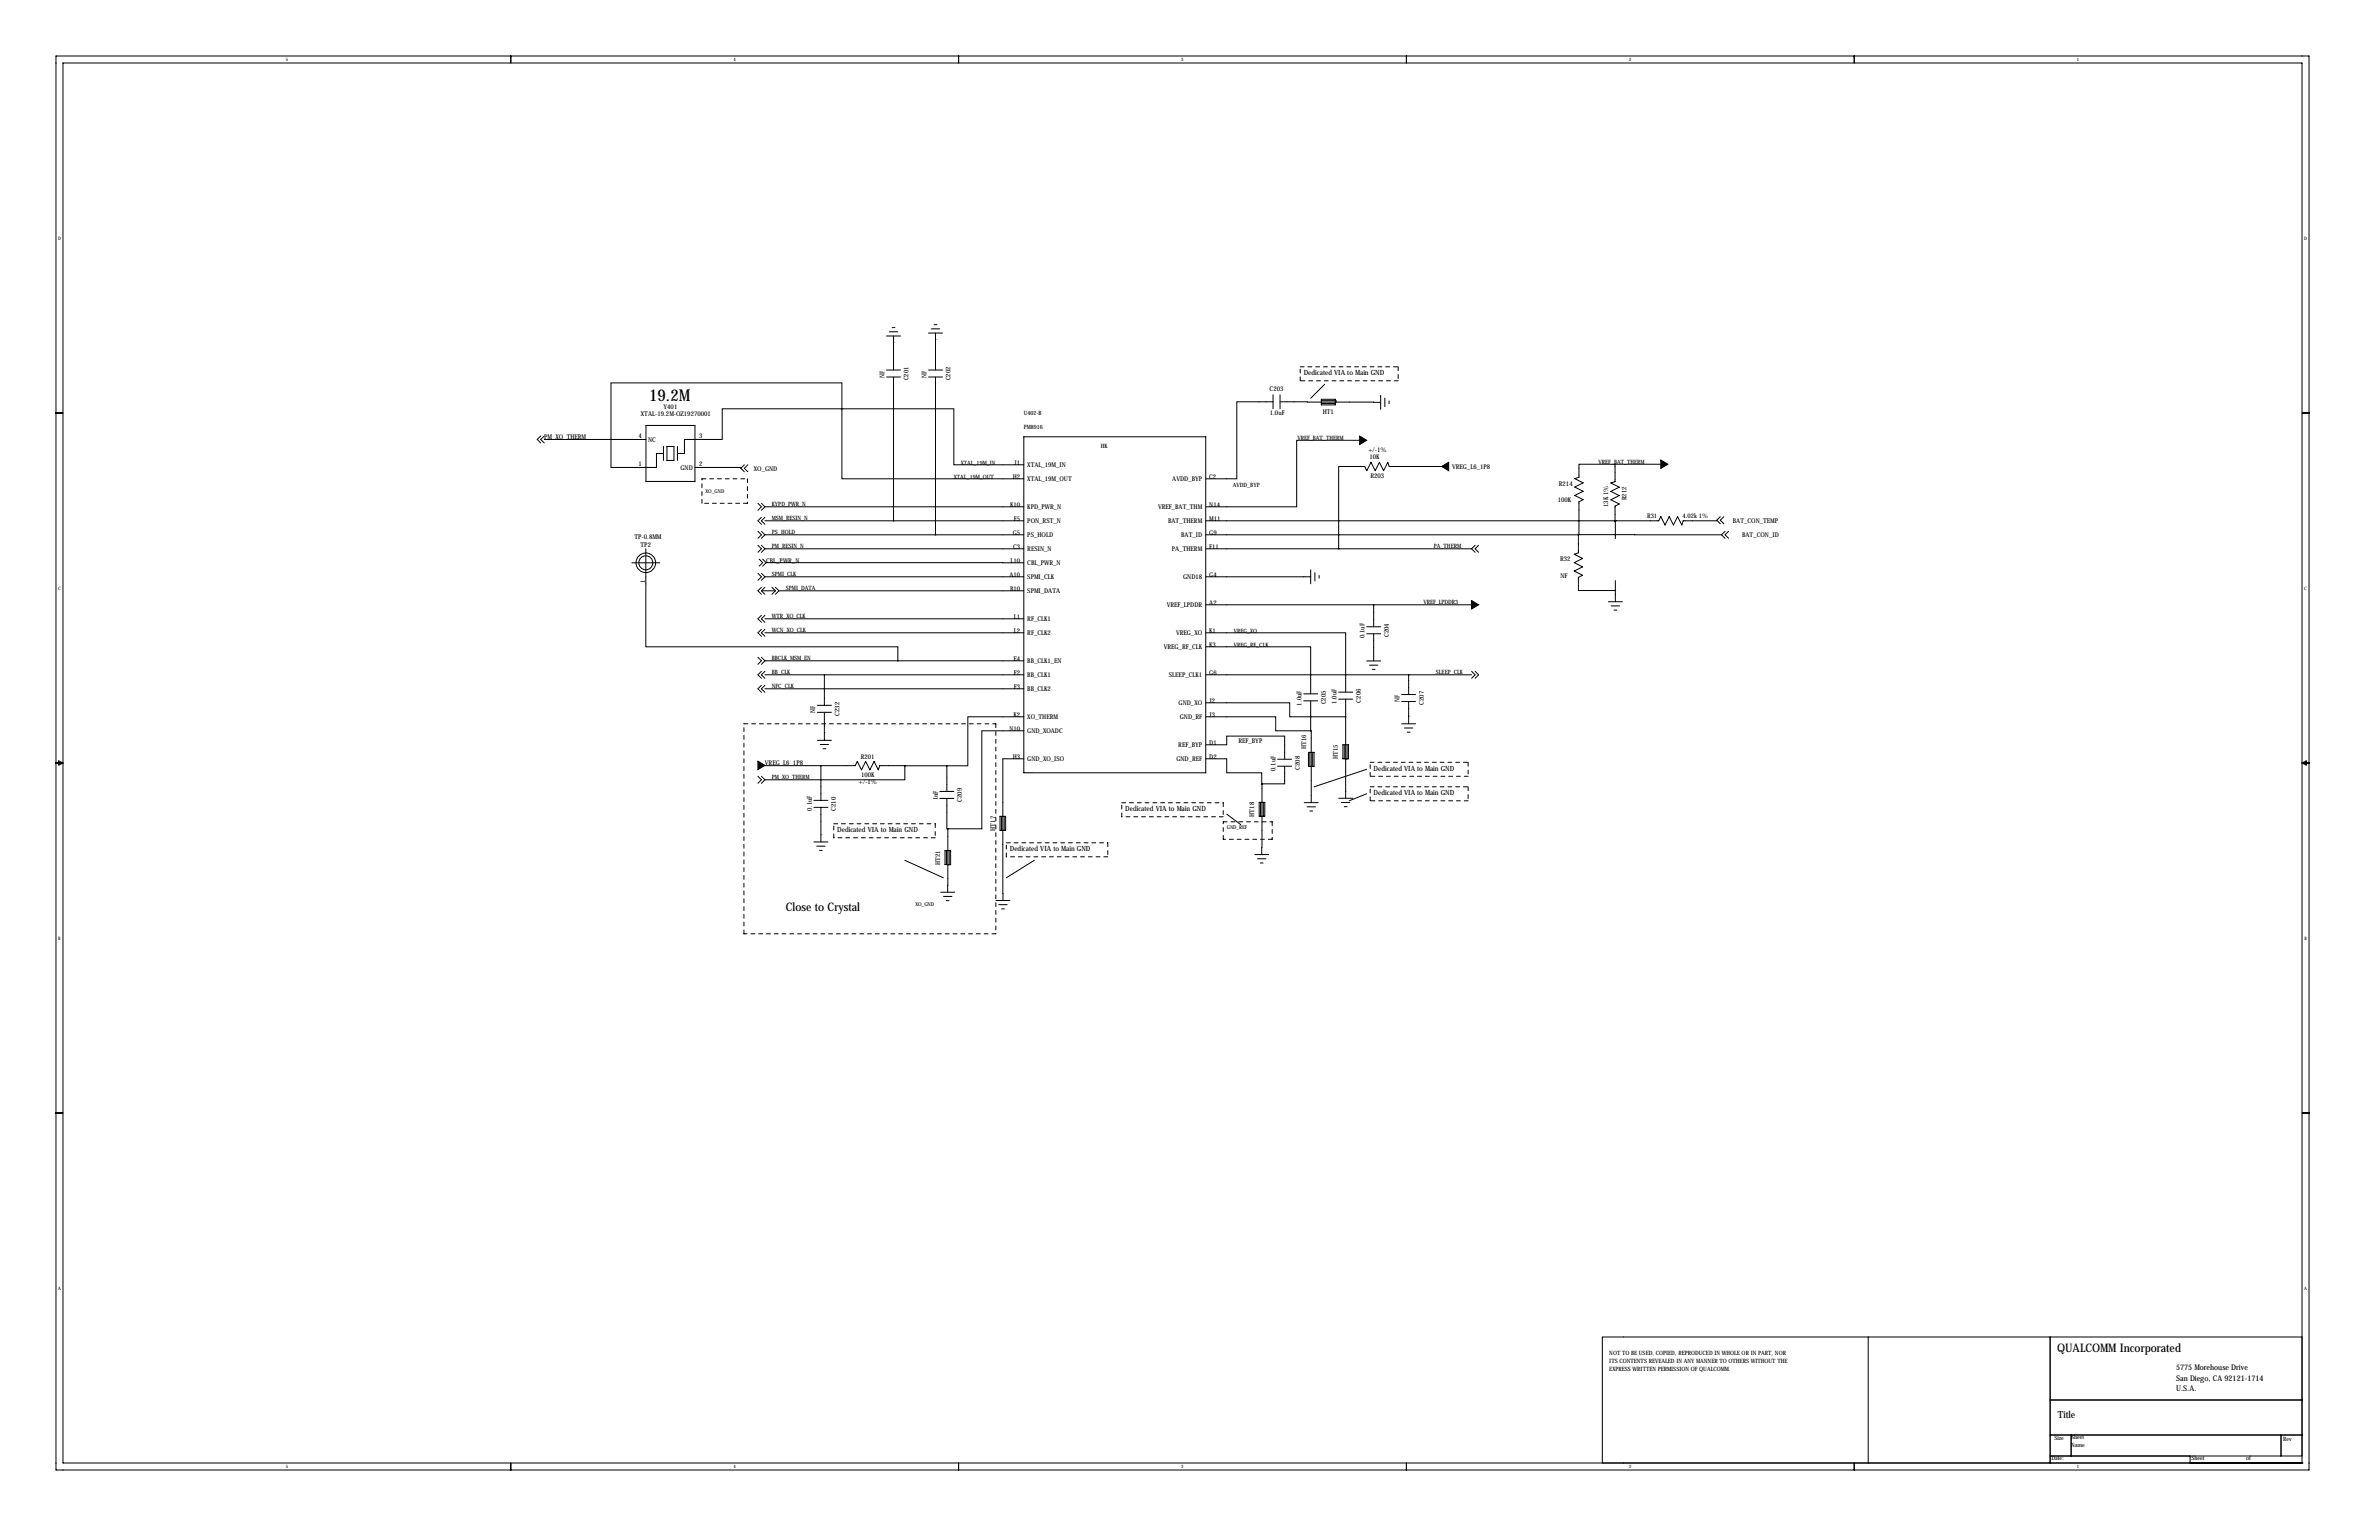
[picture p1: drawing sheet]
<svg xmlns="http://www.w3.org/2000/svg" width="864mm" height="559mm" viewBox="0 0 864 559" stroke-linecap="round" stroke-linejoin="round" font-family="sans-serif">
<defs><g id="words">
<text font-size="5.9" x="235.6" y="145.4">19.2M</text>
<g font-size="4.3">
<text x="285.3" y="330.4">Close to Crystal</text>
<text x="746.8" y="490.7">QUALCOMM Incorporated</text>
</g>
<text font-size="3.6" x="747" y="514.6">Title</text>
<g font-size="2.8">
<text x="789.9" y="497.3">5775 Morehouse Drive</text>
<text x="789.9" y="501.1">San Diego, CA 92121-1714</text>
<text x="789.9" y="504.8">U.S.A.</text>
</g>
<g font-size="2.6">
<text x="473.3" y="136.2">Dedicated VIA to Main GND</text>
<text x="498.7" y="279.7">Dedicated VIA to Main GND</text>
<text x="498.7" y="288.6">Dedicated VIA to Main GND</text>
<text x="408.5" y="294.4">Dedicated VIA to Main GND</text>
<text x="303.9" y="302">Dedicated VIA to Main GND</text>
<text x="366.6" y="308.9">Dedicated VIA to Main GND</text>
</g>
<g font-size="2.4">
<text x="321.1" y="137.1" transform="rotate(-90 321.1 137.1)">NF</text>
<text x="336.3" y="137.1" transform="rotate(-90 336.3 137.1)">NF</text>
<text x="329.8" y="138" transform="rotate(-90 329.8 138)">C201</text>
<text x="345.1" y="138" transform="rotate(-90 345.1 138)">C202</text>
<text x="460.9" y="142">C203</text>
<text x="240.9" y="148.3">Y401</text>
<text x="232.7" y="151">XTAL-19.2M-OZ19270001</text>
<text x="460.9" y="150.8">1.0uF</text>
<text x="480.2" y="150.4">HT1</text>
<text x="197.6" y="159.5">PM_XO_THERM</text>
<text x="231.7" y="159">4</text>
<text x="235.3" y="160.3">NC</text>
<text x="253.8" y="159">3</text>
<text x="496.6" y="164.2">+/-1%</text>
<text x="497.1" y="166.7">10K</text>
<text x="231.7" y="169.1">1</text>
<text x="247" y="170.5">GND</text>
<text x="253.8" y="169.1">2</text>
<text x="273.7" y="171">XO_GND</text>
<text x="367.7" y="173.7">H2</text>
<text x="368.2" y="168.7">J1</text>
<text x="372.9" y="169.5">XTAL_19M_IN</text>
<text x="439" y="173.7">C2</text>
<text x="497.5" y="173.5">R203</text>
<text x="527.1" y="170.1">VREG_L6_1P8</text>
<text x="372.9" y="174.6">XTAL_19M_OUT</text>
<text x="425.6" y="174.6">AVDD_BYP</text>
<text x="565.9" y="176.2">R214</text>
<text x="366.7" y="183.9">K10</text>
<text x="372.9" y="184.7">KPD_PWR_N</text>
<text x="420.4" y="184.7">VREF_BAT_THM</text>
<text x="439" y="183.9">N14</text>
<text x="565.5" y="182.3">100K</text>
<text x="583.7" y="184" transform="rotate(-90 583.7 184)">13K 1%</text>
<text x="368.1" y="189">F5</text>
<text x="372.9" y="189.8">PON_RST_N</text>
<text x="424.1" y="189.8">BAT_THERM</text>
<text x="439" y="189">M11</text>
<text x="629.1" y="189.8">BAT_CON_TEMP</text>
<text x="230.3" y="195.7">TP-0.8MM</text>
<text x="367.7" y="194.1">G5</text>
<text x="372.9" y="194.9">PS_HOLD</text>
<text x="428.8" y="194.9">BAT_ID</text>
<text x="439" y="194.1">G9</text>
<text x="632.4" y="194.9">BAT_CON_ID</text>
<text x="232.5" y="198.4">TP2</text>
<text x="367.8" y="199.1">C3</text>
<text x="372.9" y="200">RESIN_N</text>
<text x="425.4" y="200">PA_THERM</text>
<text x="439" y="199.1">F11</text>
<text x="566.3" y="203.6">R32</text>
<text x="278.1" y="204.2">CBL_PWR_N</text>
<text x="366.4" y="209.3">A10</text>
<text x="366.9" y="204.2">L10</text>
<text x="372.9" y="205">CBL_PWR_N</text>
<text x="439" y="209.3">G4</text>
<text x="566.5" y="209.7">NF</text>
<text x="234.2" y="211.5" transform="rotate(-90 234.2 211.5)">1</text>
<text x="366.7" y="214.4">B10</text>
<text x="372.9" y="210.1">SPMI_CLK</text>
<text x="372.9" y="215.2">SPMI_DATA</text>
<text x="429.5" y="210.1">GND18</text>
<text x="423.5" y="220.3">VREF_LPDDR</text>
<text x="439" y="219.5">A2</text>
<text x="368.1" y="224.5">L1</text>
<text x="372.9" y="225.4">RF_CLK1</text>
<text x="368.1" y="229.6">L2</text>
<text x="372.9" y="230.4">RF_CLK2</text>
<text x="426.9" y="230.4">VREG_XO</text>
<text x="439" y="229.6">K1</text>
<text x="495.4" y="231.7" transform="rotate(-90 495.4 231.7)">0.1uF</text>
<text x="504.1" y="231.2" transform="rotate(-90 504.1 231.2)">C204</text>
<text x="367.9" y="239.8">E4</text>
<text x="422.4" y="235.5">VREG_RF_CLK</text>
<text x="439" y="234.7">K3</text>
<text x="368.1" y="244.9">F2</text>
<text x="372.9" y="240.6">BB_CLK1_EN</text>
<text x="372.9" y="245.7">BB_CLK1</text>
<text x="424.3" y="245.7">SLEEP_CLK1</text>
<text x="439" y="244.9">G6</text>
<text x="368.1" y="249.9">F3</text>
<text x="372.9" y="250.8">BB_CLK2</text>
<text x="427.9" y="255.8">GND_XO</text>
<text x="439" y="255">J2</text>
<text x="472.5" y="256" transform="rotate(-90 472.5 256)">1.0uF</text>
<text x="481.3" y="255.5" transform="rotate(-90 481.3 255.5)">C205</text>
<text x="485.2" y="255.4" transform="rotate(-90 485.2 255.4)">1.0uF</text>
<text x="494" y="254.9" transform="rotate(-90 494 254.9)">C206</text>
<text x="508.1" y="254.8" transform="rotate(-90 508.1 254.8)">NF</text>
<text x="516.8" y="255.8" transform="rotate(-90 516.8 255.8)">C207</text>
<text x="296" y="258.7" transform="rotate(-90 296 258.7)">NF</text>
<text x="304.7" y="259.7" transform="rotate(-90 304.7 259.7)">C232</text>
<text x="367.9" y="260.1">K2</text>
<text x="372.9" y="260.9">XO_THERM</text>
<text x="428.3" y="260.9">GND_RF</text>
<text x="439" y="260.1">J3</text>
<text x="366.4" y="265.2">N10</text>
<text x="372.9" y="266">GND_XOADC</text>
<text x="449.6" y="269.7">REF_BYP</text>
<text x="312.5" y="275.3">R201</text>
<text x="367.7" y="275.3">H3</text>
<text x="427.7" y="271.1">REF_BYP</text>
<text x="439" y="275.3">D2</text>
<text x="439" y="270.3">D1</text>
<text x="474.2" y="271.8" transform="rotate(-90 474.2 271.8)">HT16</text>
<text x="485.7" y="275.4" transform="rotate(-90 485.7 275.4)">HT15</text>
<text x="277.7" y="277.7">VREG_L6_1P8</text>
<text x="312.6" y="281.8">100K</text>
<text x="372.9" y="276.2">GND_XO_ISO</text>
<text x="427.1" y="276.2">GND_REF</text>
<text x="463" y="279.7" transform="rotate(-90 463 279.7)">0.1uF</text>
<text x="471.8" y="279.3" transform="rotate(-90 471.8 279.3)">C208</text>
<text x="311.7" y="284.6">+/-1%</text>
<text x="340.4" y="290.5" transform="rotate(-90 340.4 290.5)">1nF</text>
<text x="349.2" y="291" transform="rotate(-90 349.2 291)">C209</text>
<text x="294.7" y="294.2" transform="rotate(-90 294.7 294.2)">0.1uF</text>
<text x="303.5" y="294.2" transform="rotate(-90 303.5 294.2)">C210</text>
<text x="455.3" y="296.3" transform="rotate(-90 455.3 296.3)">HT18</text>
<text x="361.2" y="301.4" transform="rotate(-90 361.2 301.4)">HT17</text>
<text x="341.3" y="313.9" transform="rotate(-90 341.3 313.9)">HT21</text>
</g>
<g font-size="2.3">
<text x="590.4" y="181.5" transform="rotate(-90 590.4 181.5)">R212</text>
<text x="597.9" y="188.1">R31</text>
<text x="610.7" y="187.9">4.02k 1%</text>
</g>
<g font-size="2.1">
<text x="371.7" y="150.6">U402-B</text>
<text x="371.7" y="155.7">PM8916</text>
<text x="471" y="159.5">VREF_BAT_THERM</text>
<text x="399.6" y="162.5">HK</text>
<text x="346.3" y="173.7">XTAL_19M_OUT</text>
<text x="348.8" y="168.7">XTAL_19M_IN</text>
<text x="580.3" y="168.2">VREF_BAT_THERM</text>
<text x="447.5" y="176.7">AVDD_BYP</text>
<text x="280.2" y="183.6">KYPD_PWR_N</text>
<text x="280.2" y="188.7">MSM_RESIN_N</text>
<text x="280.2" y="193.8">PS_HOLD</text>
<text x="280.2" y="198.9">PM_RESIN_N</text>
<text x="520.5" y="198.9">PA_THERM</text>
<text x="280.2" y="209">SPMI_CLK</text>
<text x="285.3" y="214.1">SPMI_DATA</text>
<text x="516.7" y="219.2">VREF_LPDDR3</text>
<text x="280.2" y="224.3">WTR_XO_CLK</text>
<text x="280.2" y="229.4">WCN_XO_CLK</text>
<text x="447.9" y="229.6">VREG_XO</text>
<text x="280.2" y="239.5">BBCLK_MSM_EN</text>
<text x="447.9" y="234.7">VREG_RF_CLK</text>
<text x="280.2" y="244.6">BB_CLK</text>
<text x="521.3" y="244.6">SLEEP_CLK</text>
<text x="280.2" y="249.7">NFC_CLK</text>
<text x="280.2" y="282.7">PM_XO_THERM</text>
<text x="584.2" y="491.7">NOT TO BE USED, COPIED, REPRODUCED IN WHOLE OR IN PART, NOR</text>
<text x="584.2" y="497.3">EXPRESS WRITTEN PERMISSION OF QUALCOMM.</text>
<text x="584.2" y="494.5">ITS CONTENTS REVEALED IN ANY MANNER TO OTHERS WITHOUT THE</text>
<text x="745.7" y="522.4">Size</text>
<text x="751.8" y="525">Name</text>
<text x="751.8" y="522.2">Sheet</text>
<text x="828.8" y="522.7">Rev</text>
<text x="744.7" y="529.8">Date:</text>
<text x="795.5" y="529.8">Sheet</text>
<text x="815.3" y="529.8">of</text>
</g>
<g font-size="1.9">
<text x="256.1" y="178.9">XO_GND</text>
<text x="445.3" y="300.8">GND_REF</text>
<text x="332.3" y="328.7">XO_GND</text>
</g>
<g font-size="1.7">
<text x="103.7" y="22.2">5</text>
<text x="266.3" y="22.2">4</text>
<text x="428.8" y="22.2">3</text>
<text x="591.4" y="22.2">2</text>
<text x="754" y="22.2">1</text>
<text x="21.1" y="86.9">D</text>
<text x="836.4" y="86.9">D</text>
<text x="21.1" y="213.9">C</text>
<text x="836.5" y="213.9">C</text>
<text x="21.2" y="340.9">B</text>
<text x="836.5" y="340.9">B</text>
<text x="21.1" y="467.9">A</text>
<text x="836.4" y="467.9">A</text>
<text x="103.7" y="532.7">5</text>
<text x="266.3" y="532.7">4</text>
<text x="428.8" y="532.7">3</text>
<text x="591.4" y="532.7">2</text>
<text x="754" y="532.7">1</text>
</g>
<g font-size=".4">
<text x="324.4" y="124.5">GND</text>
<text x="339.6" y="123.4">GND</text>
<text x="473.3" y="209.3">GND</text>
<text x="511.4" y="260.1">GND</text>
<text x="299.3" y="266.1">GND</text>
<text x="371.7" y="280.4">PMIC-PM8916(BGA176)</text>
<text x="298" y="303">GND</text>
</g>
</g></defs>
<g fill="none" stroke="#000" stroke-width=".36">
<path d="M20.3 20.3h817.9v513.1h-817.9zM22.9 22.9h812.8v508h-812.8zM185.4 20.3v2.6M348 20.3v2.6M510.5 20.3v2.6M673.1 20.3v2.6M323.9 118.9h1M338.1 119.3h3M339.1 117.8h1M321.8 134.3h5.1M321.8 136.8h5.1M321.8 121.9h5.1"/>
<path d="M322.8 120.4h3.1M324.4 121.9v12.4M324.4 136.8v52.2M337.1 134.3h5M337.1 136.8h5M337.1 120.9h5M339.6 120.9v13.4M339.6 136.8v57.3M480.9 139.4l-5.1 5.1M20.3 149.9h2.6M196.3 158.2l-1.3 1.3 1.3 1.2M197.6 158.2l-1.3 1.3 1.3 1.2"/>
<path d="M234.5 154.4h17.8v20.3h-17.8zM234.5 159.5h-36.9M371.7 158.5h66v121.9h-66zM462.1 145.8h-13.1v27.9h-11.3M462.1 143.3v5M464.7 145.8l36.5 .2M464.7 143.3v5M479.7 144.9h5v2h-5zM479.7 146.4h5M479.7 145.4h5M484.7 145.9h.1M484.7 145.4h.1"/>
<path d="M493.6 159.8h-22.9v24.1h-33M501.2 143.5v5M502.7 144.5v3M504.2 145.5v1M835.7 149.9h2.5M240.8 164.5h-2.5v5.1h-16.5v-30.7h83.8v34.8h66.1M240.8 162v5.1M242.1 162h2.6v5.1h-2.6zM245.9 164.5h2.6v-5h13.7v-11.2h84.1v20.4h25.4M245.9 162v5.1M252.3 169.6h16.6v.3M268.9 169.9l1.3 1.3"/>
<path d="M270.2 168.7l-1.3 1.2M271.5 168.7l-1.3 1.2 1.3 1.3M523.3 169.3h-19l-.5-1.6-1.5 3.1-1.6-3.1-1.5 3.1-1.5-3.1-1.5 3.1-.8-1.5h-9.4v29.8M586.2 168.5h-13v4.7l-1.5 .5 3 1.5-3 1.5 3 1.6-3 1.5 3 1.5-1.5 .8v11.9M586.2 168.5l.1 6.3-1.5 .5 3 1.5-3 1.5 3 1.5-3 1.6 3 1.5-1.5 .7v5.4M586.2 168.5h16.7M234.4 199.1v35.6h91.5v5.1M275.1 197.9l1.3 1.2-1.3 1.3M275.1 192.8l1.3 1.3-1.3 1.2M275.1 182.6l1.3 1.3-1.3 1.3M276.4 187.7l-1.3 1.3 1.3 1.2M276.4 197.9l1.3 1.2"/>
<path d="M276.4 192.8l1.3 1.3M276.4 182.6l1.3 1.3M277.7 199.1l-1.3 1.3M277.7 194.1l-1.3 1.2M277.7 183.9l-1.3 1.3M277.7 187.7l-1.3 1.3 1.3 1.2M277.7 183.9h94M277.7 189h94M371.7 194.1h-94M371.7 199.1h-94M437.7 194.1h135.3M437.7 199.1h96.5"/>
<path d="M534.2 199.1l1.3 1.3M535.5 197.9l-1.3 1.2M536.8 197.9l-1.3 1.2 1.3 1.3M573 194.1v6.5l-1.6 .5 3.1 1.5-3.1 1.6 3.1 1.5-3.1 1.5 3.1 1.5-1.5 .8v4.8h13.4M573.2 194l51.7 .1M573.2 194l-.2 .1M586.3 189l.1 6.4M586.3 189h.1M623.2 188.8v.2h-12.2l-.5 1.5-1.5-3-1.5 3-1.6-3-1.5 3-1.5-3-.8 1.5h-164.4M623.2 188.8l1.3 1.2M624.5 187.5l-1.3 1.3M624.9 194.1l1.3 1.2"/>
<path d="M625.8 187.5l-1.3 1.3 1.3 1.2M626.2 192.8l-1.3 1.3M627.5 192.8l-1.3 1.3 1.3 1.2M229.4 204.2h10.1M275.1 208l1.3 1.3-1.3 1.3M275.6 202.9l1.3 1.3-1.3 1.2M276.4 213.1l-1.3 1.3 1.3 1.2M276.4 208l1.3 1.3M276.4 214.4h5.1M276.4 214.4l1.3 1.2M276.9 202.9l1.2 1.3M277.7 209.3l-1.3 1.3"/>
<path d="M277.7 213.1l-1.3 1.3M278.1 204.2l-1.2 1.2M278.1 204.2h93.6M280.2 213.1l1.3 1.3M281.5 214.4l-1.3 1.2M281.5 213.1l1.3 1.3M282.8 214.4l-1.3 1.2M371.7 209.3h-94M371.7 214.4h-88.9M437.7 209.3h38.1M437.7 219.5h96.5M475.8 206.8v5"/>
<path d="M477.3 207.8v3M478.8 208.8v1M498.7 219.5v7.9M583.8 218.3h5.1M584.9 219.9h3M586.4 210.7v7.6M275.1 238.5l1.3 1.3-1.3 1.2M276.4 228.3l-1.3 1.3 1.3 1.3M276.4 223.3l-1.3 1.2 1.3 1.3M276.4 238.5l1.3 1.3M277.7 239.8l-1.3 1.2M277.7 228.3l-1.3 1.3 1.3 1.3"/>
<path d="M277.7 223.3l-1.3 1.2 1.3 1.3M371.7 224.5h-94M371.7 229.6h-94M371.7 239.8h-94M437.7 234.7h38.1v17.1M437.7 229.6h50.8v21.6M496.1 239.8h5.1M496.1 227.4h5.1M496.1 230h5.1M498.7 230v9.8M585.9 221.4h1M276.4 248.7l-1.3 1.2 1.3 1.3"/>
<path d="M276.4 243.6l-1.3 1.3 1.3 1.2M277.7 248.7l-1.3 1.2 1.3 1.3M277.7 243.6l-1.3 1.3 1.3 1.2M296.7 255.9h5.1M296.7 258.5h5.1M299.3 258.5v10.1M299.3 244.9v11M371.7 244.9h-94M371.7 249.9h-94M437.7 255h30.5v5.1h20.3M437.7 244.9h96.5M473.3 251.8h5"/>
<path d="M473.3 254.3h5M475.8 254.3v10.9M486 251.2h5M486 253.7h5M488.5 253.7v36M497.1 241.4h3.1M498.1 242.9h1.1M508.8 252h5.1M508.8 254.6h5.1M511.4 254.6v8M511.4 244.9v7.1M534.2 243.6l1.3 1.3-1.3 1.2"/>
<path d="M535.5 243.6l1.3 1.3-1.3 1.2M20.3 276.9h2.6M21.3 276.1l1.6 .8-1.6 .7zM277.7 277.7l20.3 .1M296.7 268.6h5.1M297.7 270.2h3.1M298 277.8h12.4l.8-1.5 1.5 3 1.5-3 1.6 3 1.5-3 1.5 3 .5-1.5 9.2 .1M298 277.8v12.6M298.8 271.7h1M328.5 277.9v5.1h-50.8M328.5 277.9h15.2M343.7 277.9v9.3"/>
<path d="M371.7 260.1h-20.4v17.8h-7.6M371.7 265.2h-15.3v35.5h-12.3M371.7 275.3h-7.7l.1 51.4M437.7 275.3h7.6v5.1h12.7l.1 4M437.7 270.3h7.6v-3.2h21v8.4M437.7 260.1h25.4v5.1h12.7M463.8 275.5h5.1M463.8 278h5.1M466.3 278v6.4h-8.2M475 273h2v5.1h-2zM475.5 273v5.1M475.8 265.2h.2v26"/>
<path d="M476 278.1h.1M476.5 278.1h.1M476.5 273v5.1M487.5 270.3h2v5h-2zM488 270.3v5M488.5 275.3h.1M489 275.3h.1M489 270.3v5M496.1 279.1l-19 6.4M508.8 262.6h5.1M509.8 264.2h3.1M510.8 265.7h1.1"/>
<path d="M835.7 276.9h2.5M835.7 276.9l1.5-.8v1.5zM275.1 281.7l1.3 1.3-1.3 1.2M276.4 281.7l1.3 1.3M277.7 283l-1.3 1.2M295.5 293h5M295.5 290.4h5M298 293v12.5M341.2 287.2h5.1M341.2 289.7h5.1M343.7 289.7v11h.4M363 296.2h2v5.1h-2z"/>
<path d="M363.5 296.2v5.1M364.5 296.2v5.1M445.3 295.4l5.1 3.8M457.1 291.1h2v5.1h-2zM457.6 291.1v5.1M458.1 284.4l-.1 25.7M458.1 296.2h.1M458.6 296.2h.1M458.6 291.1v5.1M473.5 291.2h5M474.5 292.8h3M475.5 294.3h1"/>
<path d="M486 289.7h5M487 291.2h3M488 292.7h1M496.1 288l-6.3 2.6M295.5 305.5h5M296.5 307h3M297.5 308.6h1M328.5 312.2l13.9 6.3M343.1 308.7h2v5h-2zM343.6 308.7v5M344.1 313.7h.1M344.1 300.7l-.1 23"/>
<path d="M344.6 313.7h.1M344.6 308.7v5M364 301.3h.1M364.5 301.3h.1M375.5 312.2l-10.2 6.3M455.5 310.1h5.1M456.5 311.6h3M457.5 313.1h1M341.5 323.7h5.1M342.5 325.3h3M343.5 326.8h1M361.5 326.7h5.1"/>
<path d="M362.6 328.3h3M363.6 329.8h1M20.3 403.9h2.6M835.7 403.9h2.5M678.2 485.1v45.8M744.2 485.1v45.8M835.7 485.1h-254v45.8M744.2 508h91.5M185.4 530.9v2.5M348 530.9v2.5M510.5 530.9v2.5M673.1 530.9v2.5"/>
<path d="M744.2 520.7h91.5M744.2 528.3h91.5M751.8 520.7v7.6M795 530.9h.1M795 528.3v2.6M828 520.7v7.6M835.7 530.9h.1"/>
<circle cx="234.4" cy="204.2" r="3.6"/>
<circle cx="234.4" cy="204.2" r="2.54"/>
</g>
<g fill="none" stroke="#000" stroke-width=".36" stroke-dasharray="1.4 1.4">
<path d="M472 138.2v-5.1M472 133.1h35.5M507.5 133.1v5.1M507.5 138.2h-35.5M254.8 173.7h16.5M271.3 173.7v8.9M254.8 182.6v-8.9M271.3 182.6h-16.5M270.1 262.6h91.4M361.5 262.6v76.2M497.4 276.6h35.5M532.9 276.6v5.1"/>
<path d="M302.7 298.9h36.8M339.5 298.9v5.1M407.2 296.4v-5.1M407.2 291.3h36.8M444 291.3v5.1M444 296.4h-36.8M444 298.2h17.8M461.8 298.2v6.3M497.4 290.6v-5.1M497.4 285.5h35.5M497.4 281.7v-5.1M532.9 285.5v5.1"/>
<path d="M532.9 290.6h-35.5M532.9 281.7h-35.5M302.7 304v-5.1M339.5 304h-36.8M365.3 310.9v-5.1M365.3 305.8h36.8M402.1 305.8v5.1M402.1 310.9h-36.8M444 304.5v-6.3M461.8 304.5h-17.8M270.1 338.8v-76.2M361.5 338.8h-91.4"/>
</g>
<path d="M493.6 158.2l2.5 1.6-2.5 1.5zM523.3 169.3l2.6-1.6v3.1zM602.9 166.9l2.5 1.6-2.5 1.5zM534.2 217.9l2.6 1.6-2.6 1.5zM275.1 276.2l2.6 1.5-2.6 1.5z" fill="#000" stroke="#000" stroke-width=".36"/>
<path d="M498.6 219.5a.05 .05 0 0 0 .1 0 .05 .05 0 0 0-.1 0zM325.9 239.8a.05 .05 0 0 0 .1 0 .05 .05 0 0 0-.1 0zM511.3 244.9a.05 .05 0 0 0 .1 0 .05 .05 0 0 0-.1 0zM485.9 199.1a.05 .05 0 0 0 .1 0 .05 .05 0 0 0-.1 0zM299.2 244.9a.05 .05 0 0 0 .1 0 .05 .05 0 0 0-.1 0zM324.3 189a.05 .05 0 0 0 .1 0 .05 .05 0 0 0-.1 0zM586.2 168.5a.05 .05 0 0 0 .1 0 .05 .05 0 0 0-.1 0z" fill="#000" stroke="#000" stroke-width=".51"/>
<use href="#words"/>
</svg>
